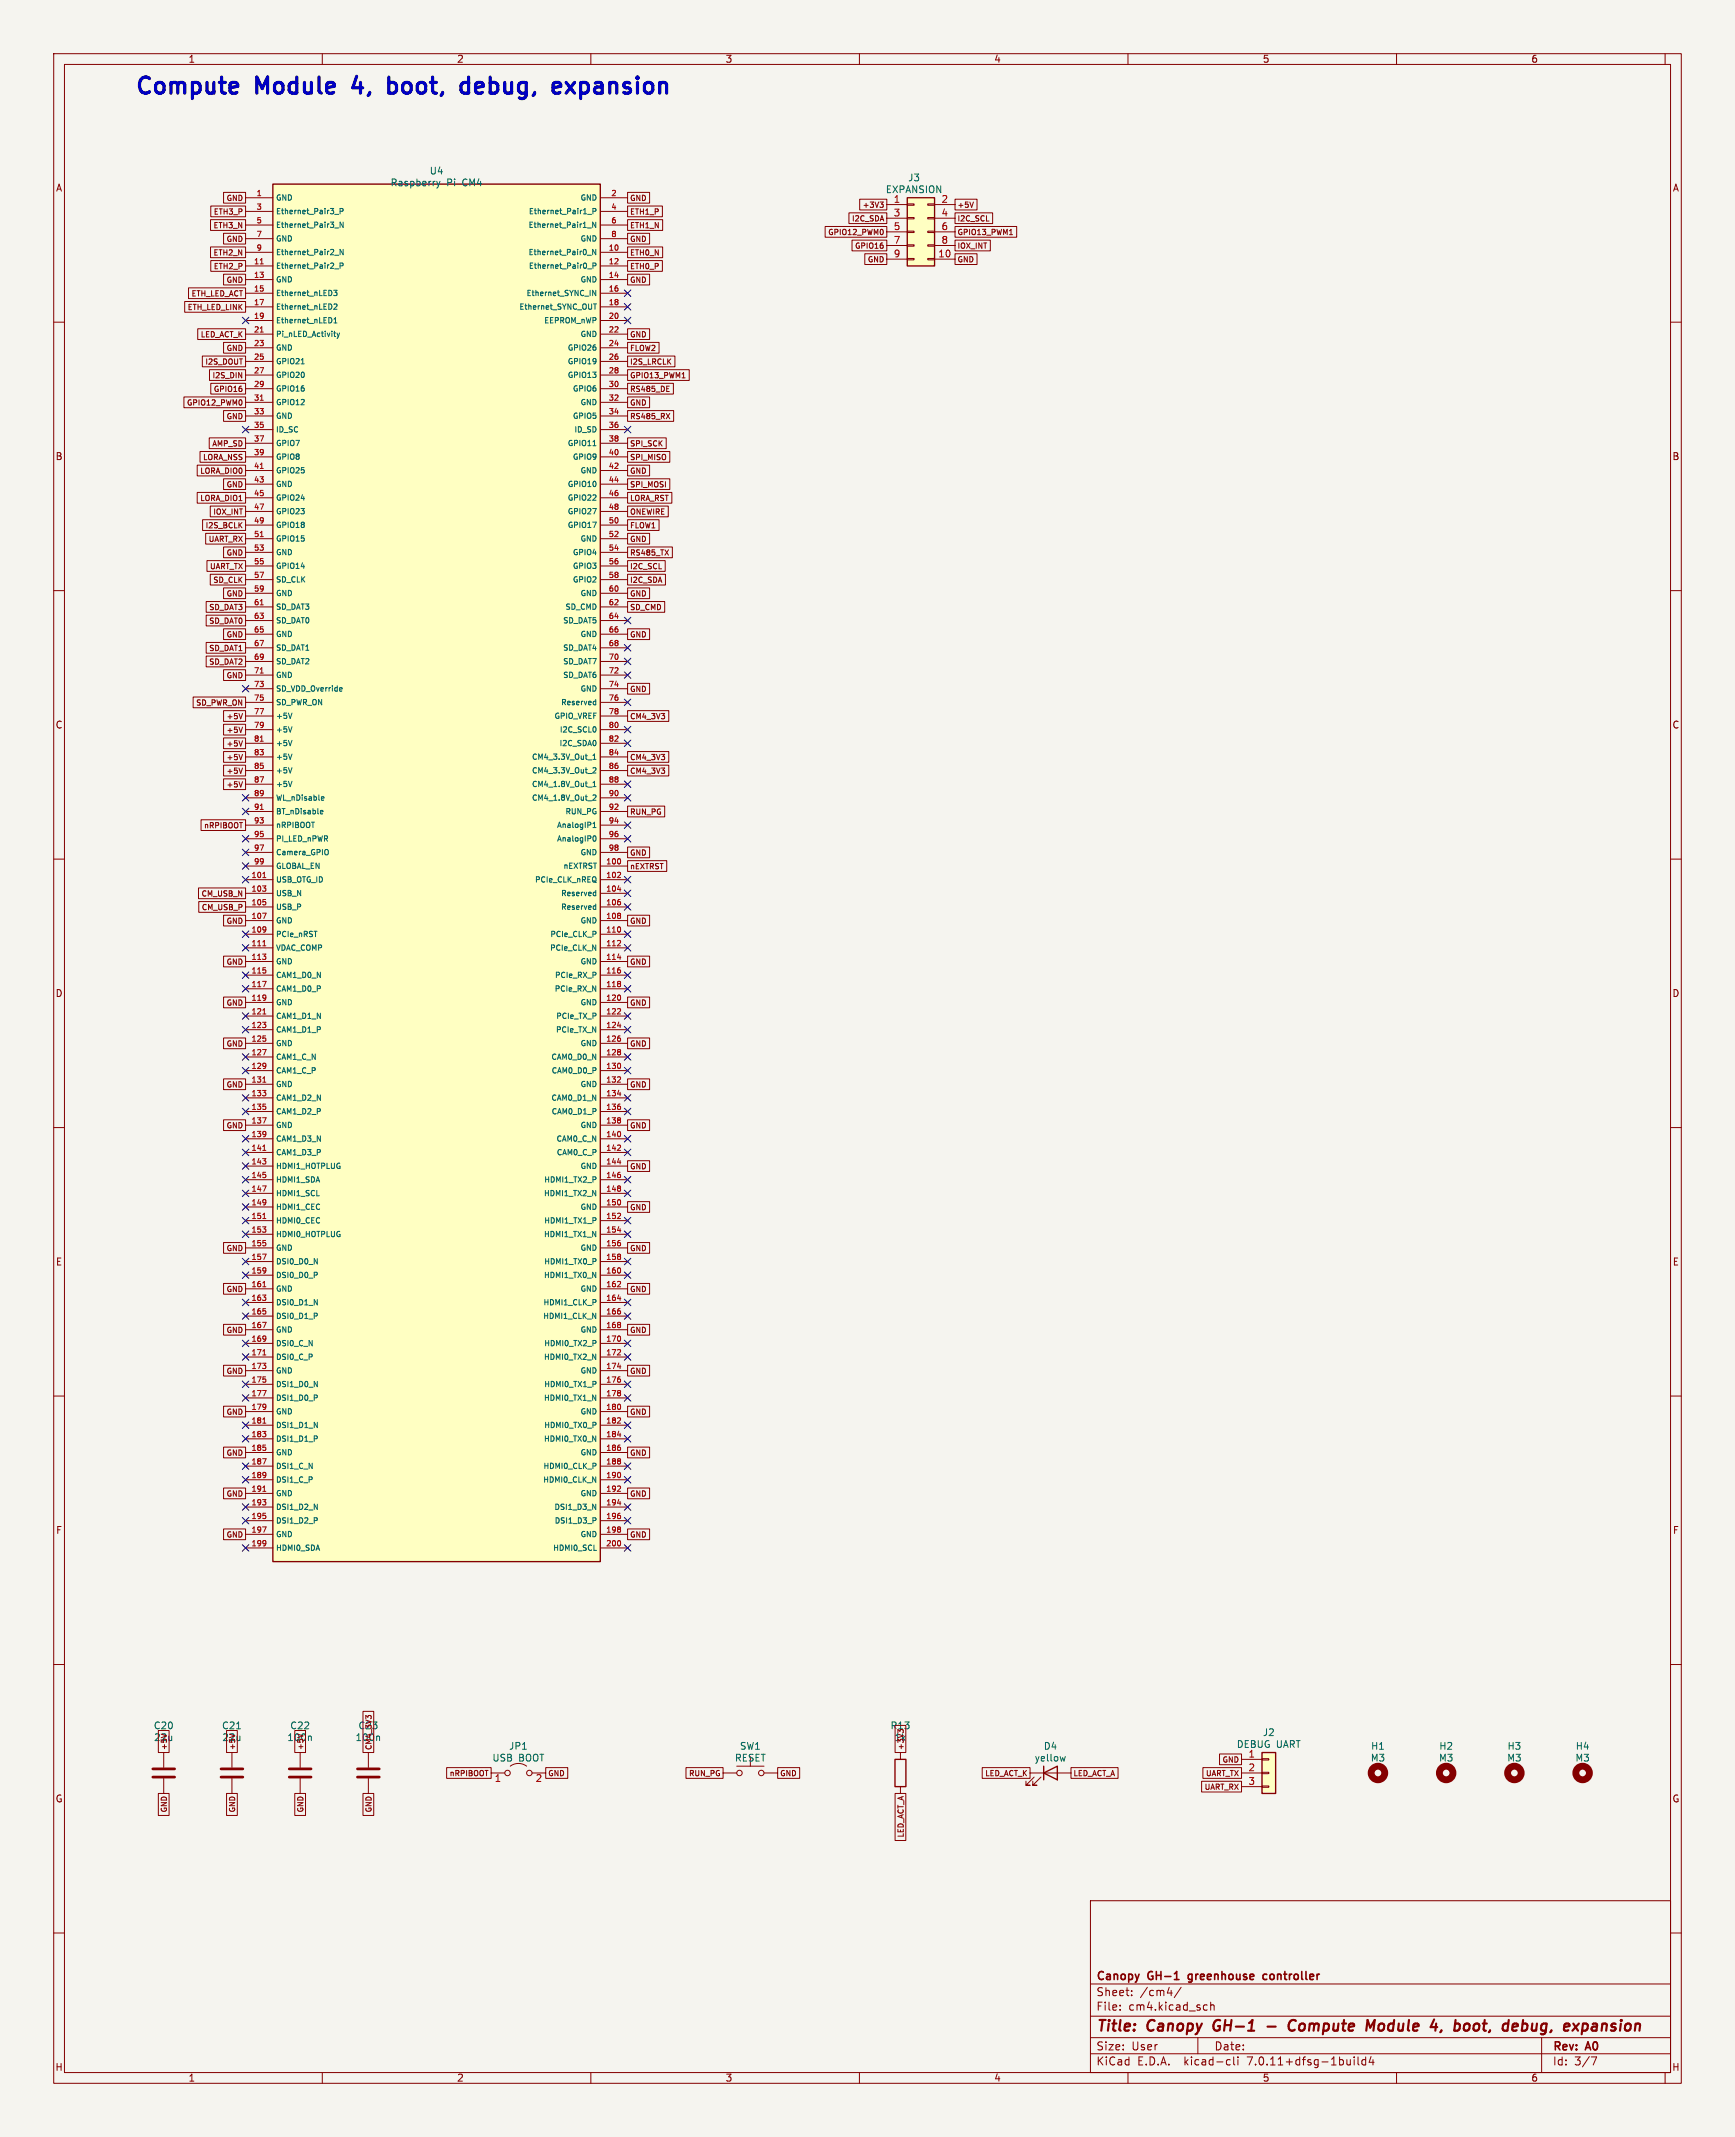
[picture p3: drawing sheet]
<svg xmlns="http://www.w3.org/2000/svg" width="323mm" height="398mm" viewBox="0 0 323 398" stroke-linecap="round" stroke-linejoin="round" font-family="sans-serif">
<defs><g id="words">
<g font-size="4.2" fill="#0000c2">
<text x="25" y="17.8">Compute</text>
<text x="47.9" y="17.8">Module</text>
<text x="67.1" y="17.8">4,</text>
<text x="74.9" y="17.8">boot,</text>
<text x="89.7" y="17.8">debug,</text>
<text x="108" y="17.8">expansion</text>
</g>
<g font-size="2.8" fill="#840000">
<text x="204" y="378.9">Title:</text>
<text x="213.7" y="378.9">Canopy</text>
<text x="226.8" y="378.9">GH-1</text>
<text x="242.4" y="378.9">Compute</text>
<text x="257.6" y="378.9">Module</text>
<text x="270.4" y="378.9">4,</text>
<text x="275.6" y="378.9">boot,</text>
<text x="285.5" y="378.9">debug,</text>
<text x="297.7" y="378.9">expansion</text>
</g>
<g font-size="2.1" fill="#840000">
<text x="204" y="372">Sheet:</text>
<text x="204" y="369.2">Canopy</text>
<text x="212.2" y="372">/cm4/</text>
<text x="213.8" y="369.2">GH-1</text>
<text x="221.9" y="369.2">greenhouse</text>
<text x="236.5" y="369.2">controller</text>
<text x="204" y="374.7">File:</text>
<text x="210.1" y="374.7">cm4.kicad_sch</text>
<text x="204" y="382.1">Size:</text>
<text x="210.7" y="382.1">User</text>
<text x="226" y="382.1">Date:</text>
<text x="289" y="382.3">Rev:</text>
<text x="295.4" y="382.3">A0</text>
<text x="204" y="384.9">KiCad</text>
<text x="211.7" y="384.9">E.D.A.</text>
<text x="220.6" y="384.9">kicad-cli</text>
<text x="232.5" y="384.9">7.0.11+dfsg-1build4</text>
<text x="289" y="384.9">Id:</text>
<text x="293.1" y="384.9">3/7</text>
</g>
<g font-size="1.8" fill="#840000">
<text x="35" y="11.9">1</text>
<text x="85" y="11.9">2</text>
<text x="135" y="11.9">3</text>
<text x="185" y="11.9">4</text>
<text x="235" y="11.9">5</text>
<text x="285" y="11.9">6</text>
<text x="10.3" y="35.9">A</text>
<text x="311.4" y="35.9">A</text>
<text x="10.3" y="85.9">B</text>
<text x="311.3" y="85.9">B</text>
<text x="10.3" y="135.9">C</text>
<text x="311.3" y="135.9">C</text>
<text x="10.3" y="185.9">D</text>
<text x="311.3" y="185.9">D</text>
<text x="10.3" y="235.9">E</text>
<text x="311.3" y="235.9">E</text>
<text x="10.3" y="285.9">F</text>
<text x="311.4" y="285.9">F</text>
<text x="66.6" y="322.3">C23</text>
<text x="165.7" y="322.3">R13</text>
<text x="28.6" y="324.5">22u</text>
<text x="41.3" y="324.5">22u</text>
<text x="53.4" y="324.5">100n</text>
<text x="66.1" y="324.5">100n</text>
<text x="166.4" y="324.5">1k</text>
<text x="10.3" y="335.9">G</text>
<text x="311.3" y="335.9">G</text>
<text x="10.2" y="385.9">H</text>
<text x="35" y="387.9">1</text>
<text x="85" y="387.9">2</text>
<text x="135" y="387.9">3</text>
<text x="185" y="387.9">4</text>
<text x="235" y="387.9">5</text>
<text x="285" y="387.9">6</text>
<text x="311.2" y="385.9">H</text>
</g>
<g font-size="1.8" fill="#006464">
<text x="72.6" y="34.9">Raspberry</text>
<text x="79.9" y="32.7">U4</text>
<text x="83.2" y="34.9">Pi</text>
<text x="86.2" y="34.9">CM4</text>
<text x="169" y="34">J3</text>
<text x="164.8" y="36.2">EXPANSION</text>
<text x="28.5" y="322.3">C20</text>
<text x="41.2" y="322.3">C21</text>
<text x="53.9" y="322.3">C22</text>
<text x="235" y="323.5">J2</text>
<text x="91.6" y="328.3">USB</text>
<text x="94.7" y="326.1">JP1</text>
<text x="96.6" y="328.3">BOOT</text>
<text x="136.7" y="328.3">RESET</text>
<text x="137.7" y="326.1">SW1</text>
<text x="192.5" y="328.3">yellow</text>
<text x="194.2" y="326.1">D4</text>
<text x="230.2" y="325.7">DEBUG UART</text>
<text x="255.1" y="328.3">M3</text>
<text x="255.2" y="326.1">H1</text>
<text x="267.8" y="328.3">M3</text>
<text x="267.9" y="326.1">H2</text>
<text x="280.5" y="328.3">M3</text>
<text x="280.6" y="326.1">H3</text>
<text x="293.2" y="328.3">M3</text>
<text x="293.3" y="326.1">H4</text>
</g>
<g font-size="1.8" fill="#a90000">
<text x="166.3" y="37.8">1</text>
<text x="166.3" y="40.4">3</text>
<text x="175.2" y="37.8">2</text>
<text x="175.2" y="40.4">4</text>
<text x="166.3" y="42.9">5</text>
<text x="166.3" y="45.5">7</text>
<text x="175.2" y="42.9">6</text>
<text x="175.2" y="45.5">8</text>
<text x="166.3" y="48">9</text>
<text x="174.6" y="48">10</text>
<text x="232.3" y="327.4">1</text>
<text x="232.3" y="329.9">2</text>
<text x="92" y="332.2">1</text>
<text x="99.6" y="332.2">2</text>
<text x="232.3" y="332.5">3</text>
</g>
<g font-size="1.4" fill="#840000">
<text x="39.7" y="40.2">ETH3_P</text>
<text x="42" y="37.6">GND</text>
<text x="117.2" y="37.6">GND</text>
<text x="117.2" y="40.2">ETH1_P</text>
<text x="158.5" y="41.4">I2C_SDA</text>
<text x="160.5" y="38.9">+3V3</text>
<text x="178.2" y="38.9">+5V</text>
<text x="178.2" y="41.4">I2C_SCL</text>
<text x="39.6" y="42.7">ETH3_N</text>
<text x="39.6" y="47.8">ETH2_N</text>
<text x="42" y="45.3">GND</text>
<text x="117.2" y="45.3">GND</text>
<text x="117.2" y="42.7">ETH1_N</text>
<text x="117.2" y="47.8">ETH0_N</text>
<text x="154" y="44">GPIO12_PWM0</text>
<text x="159" y="46.5">GPIO16</text>
<text x="178.2" y="44">GPIO13_PWM1</text>
<text x="178.2" y="46.5">IOX_INT</text>
<text x="39.7" y="50.3">ETH2_P</text>
<text x="42" y="52.9">GND</text>
<text x="117.2" y="50.3">ETH0_P</text>
<text x="117.2" y="52.9">GND</text>
<text x="161.4" y="49.1">GND</text>
<text x="178.2" y="49.1">GND</text>
<text x="34.8" y="58">ETH_LED_LINK</text>
<text x="35.5" y="55.4">ETH_LED_ACT</text>
<text x="37.2" y="63">LED_ACT_K</text>
<text x="42" y="65.6">GND</text>
<text x="117.2" y="63">GND</text>
<text x="117.2" y="65.6">FLOW2</text>
<text x="38.1" y="68.1">I2S_DOUT</text>
<text x="39.4" y="70.7">I2S_DIN</text>
<text x="117.2" y="68.1">I2S_LRCLK</text>
<text x="117.2" y="70.7">GPIO13_PWM1</text>
<text x="34.7" y="75.7">GPIO12_PWM0</text>
<text x="39.7" y="73.2">GPIO16</text>
<text x="117.2" y="73.2">RS485_DE</text>
<text x="117.2" y="75.7">GND</text>
<text x="39.4" y="83.4">AMP_SD</text>
<text x="42" y="78.3">GND</text>
<text x="117.2" y="78.3">RS485_RX</text>
<text x="117.2" y="83.4">SPI_SCK</text>
<text x="37.1" y="88.4">LORA_DIO0</text>
<text x="37.7" y="85.9">LORA_NSS</text>
<text x="117.2" y="85.9">SPI_MISO</text>
<text x="117.2" y="88.4">GND</text>
<text x="37.1" y="93.5">LORA_DIO1</text>
<text x="42" y="91">GND</text>
<text x="117.2" y="91">SPI_MOSI</text>
<text x="117.2" y="93.5">LORA_RST</text>
<text x="38.1" y="98.6">I2S_BCLK</text>
<text x="38.7" y="101.1">UART_RX</text>
<text x="39.6" y="96.1">IOX_INT</text>
<text x="117.2" y="98.6">FLOW1</text>
<text x="117.2" y="101.1">GND</text>
<text x="117.2" y="96.1">ONEWIRE</text>
<text x="38.9" y="106.2">UART_TX</text>
<text x="42" y="103.7">GND</text>
<text x="117.2" y="103.7">RS485_TX</text>
<text x="117.2" y="106.2">I2C_SCL</text>
<text x="38.8" y="113.8">SD_DAT3</text>
<text x="39.6" y="108.8">SD_CLK</text>
<text x="42" y="111.3">GND</text>
<text x="117.2" y="108.8">I2C_SDA</text>
<text x="117.2" y="111.3">GND</text>
<text x="117.2" y="113.8">SD_CMD</text>
<text x="38.8" y="116.4">SD_DAT0</text>
<text x="42" y="118.9">GND</text>
<text x="117.2" y="118.9">GND</text>
<text x="38.8" y="121.5">SD_DAT1</text>
<text x="38.8" y="124">SD_DAT2</text>
<text x="36.4" y="131.6">SD_PWR_ON</text>
<text x="42" y="126.5">GND</text>
<text x="117.2" y="129.1">GND</text>
<text x="42" y="134.2">+5V</text>
<text x="42" y="136.7">+5V</text>
<text x="117.2" y="134.2">CM4_3V3</text>
<text x="42" y="139.2">+5V</text>
<text x="42" y="141.8">+5V</text>
<text x="117.2" y="141.8">CM4_3V3</text>
<text x="42" y="146.9">+5V</text>
<text x="42" y="144.3">+5V</text>
<text x="117.2" y="144.3">CM4_3V3</text>
<text x="37.8" y="154.5">nRPIBOOT</text>
<text x="117.2" y="151.9">RUN_PG</text>
<text x="117.2" y="159.6">GND</text>
<text x="37.4" y="167.2">CM_USB_N</text>
<text x="117.2" y="162.1">nEXTRST</text>
<text x="37.4" y="169.7">CM_USB_P</text>
<text x="42" y="172.3">GND</text>
<text x="117.2" y="172.3">GND</text>
<text x="42" y="179.9">GND</text>
<text x="117.2" y="179.9">GND</text>
<text x="42" y="187.5">GND</text>
<text x="117.2" y="187.5">GND</text>
<text x="42" y="195.1">GND</text>
<text x="117.2" y="195.1">GND</text>
<text x="42" y="202.7">GND</text>
<text x="117.2" y="202.7">GND</text>
<text x="42" y="210.4">GND</text>
<text x="117.2" y="210.4">GND</text>
<text x="117.2" y="218">GND</text>
<text x="117.2" y="225.6">GND</text>
<text x="42" y="233.2">GND</text>
<text x="117.2" y="233.2">GND</text>
<text x="42" y="240.8">GND</text>
<text x="117.2" y="240.8">GND</text>
<text x="42" y="248.5">GND</text>
<text x="117.2" y="248.5">GND</text>
<text x="42" y="256.1">GND</text>
<text x="117.2" y="256.1">GND</text>
<text x="42" y="263.7">GND</text>
<text x="117.2" y="263.7">GND</text>
<text x="42" y="271.3">GND</text>
<text x="117.2" y="271.3">GND</text>
<text x="42" y="278.9">GND</text>
<text x="117.2" y="278.9">GND</text>
<text x="42" y="286.6">GND</text>
<text x="117.2" y="286.6">GND</text>
<text x="31.3" y="326" transform="rotate(-90 31.3 326)">+5V</text>
<text x="44" y="326" transform="rotate(-90 44 326)">+5V</text>
<text x="56.7" y="326" transform="rotate(-90 56.7 326)">+5V</text>
<text x="69.4" y="326" transform="rotate(-90 69.4 326)">CM4_3V3</text>
<text x="168.4" y="326" transform="rotate(-90 168.4 326)">+3V3</text>
<text x="227.5" y="328.5">GND</text>
<text x="83.6" y="331">nRPIBOOT</text>
<text x="102" y="331">GND</text>
<text x="128.1" y="331">RUN_PG</text>
<text x="145.2" y="331">GND</text>
<text x="183.3" y="331">LED_ACT_K</text>
<text x="199.8" y="331">LED_ACT_A</text>
<text x="224.1" y="333.5">UART_RX</text>
<text x="224.4" y="331">UART_TX</text>
<text x="31.3" y="337.7" transform="rotate(-90 31.3 337.7)">GND</text>
<text x="44" y="337.7" transform="rotate(-90 44 337.7)">GND</text>
<text x="56.7" y="337.7" transform="rotate(-90 56.7 337.7)">GND</text>
<text x="69.4" y="337.7" transform="rotate(-90 69.4 337.7)">GND</text>
<text x="168.4" y="342.4" transform="rotate(-90 168.4 342.4)">LED_ACT_A</text>
</g>
<g font-size="1.4" fill="#a90000">
<text x="47.7" y="36.6">1</text>
<text x="47.7" y="39.1">3</text>
<text x="47.7" y="41.7">5</text>
<text x="113.7" y="36.6">2</text>
<text x="113.7" y="39.1">4</text>
<text x="113.7" y="41.7">6</text>
<text x="47.7" y="44.2">7</text>
<text x="47.7" y="46.7">9</text>
<text x="113.2" y="46.7">10</text>
<text x="113.7" y="44.2">8</text>
<text x="47.2" y="49.3">11</text>
<text x="47.2" y="51.8">13</text>
<text x="113.2" y="49.3">12</text>
<text x="113.2" y="51.8">14</text>
<text x="47.2" y="54.4">15</text>
<text x="47.2" y="56.9">17</text>
<text x="47.2" y="59.4">19</text>
<text x="113.2" y="54.4">16</text>
<text x="113.2" y="56.9">18</text>
<text x="113.2" y="59.4">20</text>
<text x="47.2" y="62">21</text>
<text x="47.2" y="64.5">23</text>
<text x="113.2" y="62">22</text>
<text x="113.2" y="64.5">24</text>
<text x="47.2" y="67.1">25</text>
<text x="47.2" y="69.6">27</text>
<text x="113.2" y="67.1">26</text>
<text x="113.2" y="69.6">28</text>
<text x="47.2" y="72.1">29</text>
<text x="47.2" y="74.7">31</text>
<text x="47.2" y="77.2">33</text>
<text x="113.2" y="72.1">30</text>
<text x="113.2" y="74.7">32</text>
<text x="113.2" y="77.2">34</text>
<text x="47.2" y="79.8">35</text>
<text x="47.2" y="82.3">37</text>
<text x="113.2" y="79.8">36</text>
<text x="113.2" y="82.3">38</text>
<text x="47.2" y="84.8">39</text>
<text x="47.2" y="87.4">41</text>
<text x="47.2" y="89.9">43</text>
<text x="113.2" y="84.8">40</text>
<text x="113.2" y="87.4">42</text>
<text x="113.2" y="89.9">44</text>
<text x="47.2" y="92.5">45</text>
<text x="47.2" y="95">47</text>
<text x="113.2" y="92.5">46</text>
<text x="113.2" y="95">48</text>
<text x="47.2" y="97.5">49</text>
<text x="47.2" y="100.1">51</text>
<text x="113.2" y="97.5">50</text>
<text x="113.2" y="100.1">52</text>
<text x="47.2" y="102.6">53</text>
<text x="47.2" y="105.2">55</text>
<text x="47.2" y="107.7">57</text>
<text x="113.2" y="102.6">54</text>
<text x="113.2" y="105.2">56</text>
<text x="113.2" y="107.7">58</text>
<text x="47.2" y="110.2">59</text>
<text x="47.2" y="112.8">61</text>
<text x="113.2" y="110.2">60</text>
<text x="113.2" y="112.8">62</text>
<text x="47.2" y="115.3">63</text>
<text x="47.2" y="117.9">65</text>
<text x="113.2" y="115.3">64</text>
<text x="113.2" y="117.9">66</text>
<text x="47.2" y="120.4">67</text>
<text x="47.2" y="122.9">69</text>
<text x="47.2" y="125.5">71</text>
<text x="113.2" y="120.4">68</text>
<text x="113.2" y="122.9">70</text>
<text x="113.2" y="125.5">72</text>
<text x="47.2" y="128">73</text>
<text x="47.2" y="130.6">75</text>
<text x="113.2" y="128">74</text>
<text x="113.2" y="130.6">76</text>
<text x="47.2" y="133.1">77</text>
<text x="47.2" y="135.6">79</text>
<text x="113.2" y="133.1">78</text>
<text x="113.2" y="135.6">80</text>
<text x="47.2" y="138.2">81</text>
<text x="47.2" y="140.7">83</text>
<text x="47.2" y="143.3">85</text>
<text x="113.2" y="138.2">82</text>
<text x="113.2" y="140.7">84</text>
<text x="113.2" y="143.3">86</text>
<text x="47.2" y="145.8">87</text>
<text x="47.2" y="148.3">89</text>
<text x="113.2" y="145.8">88</text>
<text x="113.2" y="148.3">90</text>
<text x="47.2" y="150.9">91</text>
<text x="47.2" y="153.4">93</text>
<text x="47.2" y="156">95</text>
<text x="113.2" y="150.9">92</text>
<text x="113.2" y="153.4">94</text>
<text x="113.2" y="156">96</text>
<text x="47.2" y="158.5">97</text>
<text x="47.2" y="161">99</text>
<text x="112.7" y="161">100</text>
<text x="113.2" y="158.5">98</text>
<text x="46.7" y="163.6">101</text>
<text x="46.7" y="166.1">103</text>
<text x="112.7" y="163.6">102</text>
<text x="112.7" y="166.1">104</text>
<text x="46.7" y="168.7">105</text>
<text x="46.7" y="171.2">107</text>
<text x="46.7" y="173.7">109</text>
<text x="112.7" y="168.7">106</text>
<text x="112.7" y="171.2">108</text>
<text x="112.7" y="173.7">110</text>
<text x="46.7" y="176.3">111</text>
<text x="46.7" y="178.8">113</text>
<text x="112.7" y="176.3">112</text>
<text x="112.7" y="178.8">114</text>
<text x="46.7" y="181.4">115</text>
<text x="46.7" y="183.9">117</text>
<text x="112.7" y="181.4">116</text>
<text x="112.7" y="183.9">118</text>
<text x="46.7" y="186.4">119</text>
<text x="46.7" y="189">121</text>
<text x="46.7" y="191.5">123</text>
<text x="112.7" y="186.4">120</text>
<text x="112.7" y="189">122</text>
<text x="112.7" y="191.5">124</text>
<text x="46.7" y="194.1">125</text>
<text x="46.7" y="196.6">127</text>
<text x="112.7" y="194.1">126</text>
<text x="112.7" y="196.6">128</text>
<text x="46.7" y="199.1">129</text>
<text x="46.7" y="201.7">131</text>
<text x="112.7" y="199.1">130</text>
<text x="112.7" y="201.7">132</text>
<text x="46.7" y="204.2">133</text>
<text x="46.7" y="206.8">135</text>
<text x="46.7" y="209.3">137</text>
<text x="112.7" y="204.2">134</text>
<text x="112.7" y="206.8">136</text>
<text x="112.7" y="209.3">138</text>
<text x="46.7" y="211.8">139</text>
<text x="46.7" y="214.4">141</text>
<text x="112.7" y="211.8">140</text>
<text x="112.7" y="214.4">142</text>
<text x="46.7" y="216.9">143</text>
<text x="46.7" y="219.5">145</text>
<text x="46.7" y="222">147</text>
<text x="112.7" y="216.9">144</text>
<text x="112.7" y="219.5">146</text>
<text x="112.7" y="222">148</text>
<text x="46.7" y="224.5">149</text>
<text x="46.7" y="227.1">151</text>
<text x="112.7" y="224.5">150</text>
<text x="112.7" y="227.1">152</text>
<text x="46.7" y="229.6">153</text>
<text x="46.7" y="232.2">155</text>
<text x="112.7" y="229.6">154</text>
<text x="112.7" y="232.2">156</text>
<text x="46.7" y="234.7">157</text>
<text x="46.7" y="237.2">159</text>
<text x="46.7" y="239.8">161</text>
<text x="112.7" y="234.7">158</text>
<text x="112.7" y="237.2">160</text>
<text x="112.7" y="239.8">162</text>
<text x="46.7" y="242.3">163</text>
<text x="46.7" y="244.9">165</text>
<text x="112.7" y="242.3">164</text>
<text x="112.7" y="244.9">166</text>
<text x="46.7" y="247.4">167</text>
<text x="46.7" y="249.9">169</text>
<text x="112.7" y="247.4">168</text>
<text x="112.7" y="249.9">170</text>
<text x="46.7" y="252.5">171</text>
<text x="46.7" y="255">173</text>
<text x="46.7" y="257.6">175</text>
<text x="112.7" y="252.5">172</text>
<text x="112.7" y="255">174</text>
<text x="112.7" y="257.6">176</text>
<text x="46.7" y="260.1">177</text>
<text x="46.7" y="262.6">179</text>
<text x="112.7" y="260.1">178</text>
<text x="112.7" y="262.6">180</text>
<text x="46.7" y="265.2">181</text>
<text x="46.7" y="267.7">183</text>
<text x="112.7" y="265.2">182</text>
<text x="112.7" y="267.7">184</text>
<text x="46.7" y="270.3">185</text>
<text x="46.7" y="272.8">187</text>
<text x="46.7" y="275.3">189</text>
<text x="112.7" y="270.3">186</text>
<text x="112.7" y="272.8">188</text>
<text x="112.7" y="275.3">190</text>
<text x="46.7" y="277.9">191</text>
<text x="46.7" y="280.4">193</text>
<text x="112.7" y="277.9">192</text>
<text x="112.7" y="280.4">194</text>
<text x="46.7" y="283">195</text>
<text x="46.7" y="285.5">197</text>
<text x="112.7" y="283">196</text>
<text x="112.7" y="285.5">198</text>
<text x="46.7" y="288">199</text>
<text x="112.7" y="288">200</text>
</g>
<g font-size="1.4" fill="#006464">
<text x="51.3" y="37.6">GND</text>
<text x="51.3" y="40.1">Ethernet_Pair3_P</text>
<text x="98.3" y="40.1">Ethernet_Pair1_P</text>
<text x="107.9" y="37.6">GND</text>
<text x="51.3" y="42.6">Ethernet_Pair3_N</text>
<text x="51.3" y="45.2">GND</text>
<text x="51.3" y="47.7">Ethernet_Pair2_N</text>
<text x="98.3" y="47.7">Ethernet_Pair0_N</text>
<text x="98.3" y="42.6">Ethernet_Pair1_N</text>
<text x="107.9" y="45.2">GND</text>
<text x="51.3" y="50.3">Ethernet_Pair2_P</text>
<text x="51.3" y="52.8">GND</text>
<text x="98.3" y="50.3">Ethernet_Pair0_P</text>
<text x="107.9" y="52.8">GND</text>
<text x="51.3" y="55.3">Ethernet_nLED3</text>
<text x="51.3" y="57.9">Ethernet_nLED2</text>
<text x="96.6" y="57.9">Ethernet_SYNC_OUT</text>
<text x="97.9" y="55.3">Ethernet_SYNC_IN</text>
<text x="51.3" y="60.4">Ethernet_nLED1</text>
<text x="51.3" y="63">Pi_nLED_Activity</text>
<text x="51.3" y="65.5">GND</text>
<text x="101.2" y="60.4">EEPROM_nWP</text>
<text x="105.6" y="65.5">GPIO26</text>
<text x="107.9" y="63">GND</text>
<text x="51.3" y="68">GPIO21</text>
<text x="51.3" y="70.6">GPIO20</text>
<text x="105.6" y="68">GPIO19</text>
<text x="105.6" y="70.6">GPIO13</text>
<text x="51.3" y="73.1">GPIO16</text>
<text x="51.3" y="75.7">GPIO12</text>
<text x="106.5" y="73.1">GPIO6</text>
<text x="107.9" y="75.7">GND</text>
<text x="51.3" y="78.2">GND</text>
<text x="51.3" y="80.7">ID_SC</text>
<text x="51.3" y="83.3">GPIO7</text>
<text x="105.6" y="83.3">GPIO11</text>
<text x="106.5" y="78.2">GPIO5</text>
<text x="106.8" y="80.7">ID_SD</text>
<text x="51.3" y="85.8">GPIO8</text>
<text x="51.3" y="88.4">GPIO25</text>
<text x="106.5" y="85.8">GPIO9</text>
<text x="107.9" y="88.4">GND</text>
<text x="51.3" y="90.9">GND</text>
<text x="51.3" y="93.4">GPIO24</text>
<text x="51.3" y="96">GPIO23</text>
<text x="105.6" y="90.9">GPIO10</text>
<text x="105.6" y="93.4">GPIO22</text>
<text x="105.6" y="96">GPIO27</text>
<text x="51.3" y="98.5">GPIO18</text>
<text x="51.3" y="101.1">GPIO15</text>
<text x="105.6" y="98.5">GPIO17</text>
<text x="107.9" y="101.1">GND</text>
<text x="51.3" y="103.6">GND</text>
<text x="51.3" y="106.1">GPIO14</text>
<text x="106.5" y="103.6">GPIO4</text>
<text x="106.5" y="106.1">GPIO3</text>
<text x="51.3" y="108.7">SD_CLK</text>
<text x="51.3" y="111.2">GND</text>
<text x="51.3" y="113.8">SD_DAT3</text>
<text x="105.1" y="113.8">SD_CMD</text>
<text x="106.5" y="108.7">GPIO2</text>
<text x="107.9" y="111.2">GND</text>
<text x="51.3" y="116.3">SD_DAT0</text>
<text x="51.3" y="118.8">GND</text>
<text x="104.7" y="116.3">SD_DAT5</text>
<text x="107.9" y="118.8">GND</text>
<text x="51.3" y="121.4">SD_DAT1</text>
<text x="51.3" y="123.9">SD_DAT2</text>
<text x="104.7" y="121.4">SD_DAT4</text>
<text x="104.7" y="123.9">SD_DAT7</text>
<text x="51.3" y="126.5">GND</text>
<text x="51.3" y="129">SD_VDD_Override</text>
<text x="51.3" y="131.5">SD_PWR_ON</text>
<text x="104.3" y="131.5">Reserved</text>
<text x="104.7" y="126.5">SD_DAT6</text>
<text x="107.9" y="129">GND</text>
<text x="51.3" y="134.1">+5V</text>
<text x="51.3" y="136.6">+5V</text>
<text x="103.1" y="134.1">GPIO_VREF</text>
<text x="104.1" y="136.6">I2C_SCL0</text>
<text x="51.3" y="139.2">+5V</text>
<text x="51.3" y="141.7">+5V</text>
<text x="98.9" y="141.7">CM4_3.3V_Out_1</text>
<text x="104" y="139.2">I2C_SDA0</text>
<text x="51.3" y="144.2">+5V</text>
<text x="51.3" y="146.8">+5V</text>
<text x="51.3" y="149.3">WL_nDisable</text>
<text x="98.9" y="144.2">CM4_3.3V_Out_2</text>
<text x="98.9" y="146.8">CM4_1.8V_Out_1</text>
<text x="98.9" y="149.3">CM4_1.8V_Out_2</text>
<text x="51.3" y="151.9">BT_nDisable</text>
<text x="51.3" y="154.4">nRPIBOOT</text>
<text x="103.6" y="154.4">AnalogIP1</text>
<text x="105.1" y="151.9">RUN_PG</text>
<text x="51.3" y="156.9">PI_LED_nPWR</text>
<text x="51.3" y="159.5">Camera_GPIO</text>
<text x="103.6" y="156.9">AnalogIP0</text>
<text x="107.9" y="159.5">GND</text>
<text x="51.3" y="164.6">USB_OTG_ID</text>
<text x="51.3" y="167.1">USB_N</text>
<text x="51.3" y="162">GLOBAL_EN</text>
<text x="99.5" y="164.6">PCIe_CLK_nREQ</text>
<text x="104.3" y="167.1">Reserved</text>
<text x="104.8" y="162">nEXTRST</text>
<text x="51.3" y="169.6">USB_P</text>
<text x="51.3" y="172.2">GND</text>
<text x="104.3" y="169.6">Reserved</text>
<text x="107.9" y="172.2">GND</text>
<text x="51.3" y="174.7">PCIe_nRST</text>
<text x="51.3" y="177.3">VDAC_COMP</text>
<text x="51.3" y="179.8">GND</text>
<text x="102.3" y="177.3">PCIe_CLK_N</text>
<text x="102.3" y="174.7">PCIe_CLK_P</text>
<text x="107.9" y="179.8">GND</text>
<text x="51.3" y="182.3">CAM1_D0_N</text>
<text x="51.3" y="184.9">CAM1_D0_P</text>
<text x="103.1" y="184.9">PCIe_RX_N</text>
<text x="103.2" y="182.3">PCIe_RX_P</text>
<text x="51.3" y="187.4">GND</text>
<text x="51.3" y="190">CAM1_D1_N</text>
<text x="103.4" y="190">PCIe_TX_P</text>
<text x="107.9" y="187.4">GND</text>
<text x="51.3" y="192.5">CAM1_D1_P</text>
<text x="51.3" y="195">GND</text>
<text x="51.3" y="197.6">CAM1_C_N</text>
<text x="102.5" y="197.6">CAM0_D0_N</text>
<text x="103.4" y="192.5">PCIe_TX_N</text>
<text x="107.9" y="195">GND</text>
<text x="51.3" y="200.1">CAM1_C_P</text>
<text x="51.3" y="202.7">GND</text>
<text x="102.6" y="200.1">CAM0_D0_P</text>
<text x="107.9" y="202.7">GND</text>
<text x="51.3" y="205.2">CAM1_D2_N</text>
<text x="51.3" y="207.7">CAM1_D2_P</text>
<text x="102.5" y="205.2">CAM0_D1_N</text>
<text x="102.6" y="207.7">CAM0_D1_P</text>
<text x="51.3" y="210.3">GND</text>
<text x="51.3" y="212.8">CAM1_D3_N</text>
<text x="51.3" y="215.4">CAM1_D3_P</text>
<text x="103.5" y="212.8">CAM0_C_N</text>
<text x="103.5" y="215.4">CAM0_C_P</text>
<text x="107.9" y="210.3">GND</text>
<text x="51.3" y="217.9">HDMI1_HOTPLUG</text>
<text x="51.3" y="220.4">HDMI1_SDA</text>
<text x="101.2" y="220.4">HDMI1_TX2_P</text>
<text x="107.9" y="217.9">GND</text>
<text x="51.3" y="223">HDMI1_SCL</text>
<text x="51.3" y="225.5">HDMI1_CEC</text>
<text x="101.1" y="223">HDMI1_TX2_N</text>
<text x="107.9" y="225.5">GND</text>
<text x="51.3" y="228.1">HDMI0_CEC</text>
<text x="51.3" y="230.6">HDMI0_HOTPLUG</text>
<text x="51.3" y="233.1">GND</text>
<text x="101.1" y="230.6">HDMI1_TX1_N</text>
<text x="101.2" y="228.1">HDMI1_TX1_P</text>
<text x="107.9" y="233.1">GND</text>
<text x="51.3" y="235.7">DSI0_D0_N</text>
<text x="51.3" y="238.2">DSI0_D0_P</text>
<text x="101.1" y="238.2">HDMI1_TX0_N</text>
<text x="101.2" y="235.7">HDMI1_TX0_P</text>
<text x="51.3" y="240.8">GND</text>
<text x="51.3" y="243.3">DSI0_D1_N</text>
<text x="51.3" y="245.8">DSI0_D1_P</text>
<text x="101" y="245.8">HDMI1_CLK_N</text>
<text x="101" y="243.3">HDMI1_CLK_P</text>
<text x="107.9" y="240.8">GND</text>
<text x="51.3" y="248.4">GND</text>
<text x="51.3" y="250.9">DSI0_C_N</text>
<text x="101.2" y="250.9">HDMI0_TX2_P</text>
<text x="107.9" y="248.4">GND</text>
<text x="51.3" y="253.5">DSI0_C_P</text>
<text x="51.3" y="256">GND</text>
<text x="101.1" y="253.5">HDMI0_TX2_N</text>
<text x="107.9" y="256">GND</text>
<text x="51.3" y="258.5">DSI1_D0_N</text>
<text x="51.3" y="261.1">DSI1_D0_P</text>
<text x="51.3" y="263.6">GND</text>
<text x="101.1" y="261.1">HDMI0_TX1_N</text>
<text x="101.2" y="258.5">HDMI0_TX1_P</text>
<text x="107.9" y="263.6">GND</text>
<text x="51.3" y="266.2">DSI1_D1_N</text>
<text x="51.3" y="268.7">DSI1_D1_P</text>
<text x="101.1" y="268.7">HDMI0_TX0_N</text>
<text x="101.2" y="266.2">HDMI0_TX0_P</text>
<text x="51.3" y="271.2">GND</text>
<text x="51.3" y="273.8">DSI1_C_N</text>
<text x="101" y="273.8">HDMI0_CLK_P</text>
<text x="107.9" y="271.2">GND</text>
<text x="51.3" y="276.3">DSI1_C_P</text>
<text x="51.3" y="278.9">GND</text>
<text x="51.3" y="281.4">DSI1_D2_N</text>
<text x="101" y="276.3">HDMI0_CLK_N</text>
<text x="103.1" y="281.4">DSI1_D3_N</text>
<text x="107.9" y="278.9">GND</text>
<text x="51.3" y="283.9">DSI1_D2_P</text>
<text x="51.3" y="286.5">GND</text>
<text x="103.1" y="283.9">DSI1_D3_P</text>
<text x="107.9" y="286.5">GND</text>
<text x="51.3" y="289">HDMI0_SDA</text>
<text x="102.9" y="289">HDMI0_SCL</text>
</g>
</g></defs>
<path d="M0 0h323v398h-323z" fill="#f5f4ef" stroke="#f5f4ef" stroke-width=".19"/>
<g fill="none" stroke="#840000" stroke-width=".19">
<path d="M10 10h303v378h-303zM12 12h299v374h-299zM60 10v2M110 10v2M160 10v2M210 10v2M260 10v2M310 10v2M39.2 38.4h6.5v2h-6.5zM41.6 35.8h4.1v2h-4.1zM45.7 36.8h5.1M45.7 39.4h5.1"/>
<path d="M111.8 36.8h5M111.8 39.4h5M116.8 35.8h4.1v2h-4.1zM116.8 38.4h6.5v2h-6.5zM158 39.6h7.1v2h-7.1zM160 37.1h5.1v2h-5.1zM163.8 37.6h.6l-.3 .4 .3 .1v.3l-.2 .2h-.2M165.1 38.1h3.8M168.9 38h1.3v.2h-1.3zM172.7 38h1.3v.2h-1.3zM174 38.1h3.8M177.8 37.1h4.1v2h-4.1z"/>
<path d="M177.8 39.6h7v2h-7zM181.2 37.6l-.3 1M34.4 56.1h11.3v2.1h-11.3zM35.1 53.6h10.6v2h-10.6zM39.2 40.9h6.5v2h-6.5zM39.2 46h6.5v2h-6.5zM39.2 48.5h6.5v2h-6.5zM41.6 51.1h4.1v2h-4.1zM41.6 43.4h4.1v2.1h-4.1zM45.7 47h5.1M45.7 49.5h5.1M45.7 52.1h5.1"/>
<path d="M45.7 54.6h5.1M45.7 57.2h5.1M45.7 59.7h5.1M45.7 41.9h5.1M45.7 44.5h5.1M111.8 47h5M111.8 49.5h5M111.8 52.1h5M111.8 54.6h5M111.8 57.2h5M111.8 59.7h5M111.8 41.9h5"/>
<path d="M111.8 44.5h5M116.8 43.4h4.1v2.1h-4.1zM116.8 40.9h6.6v2h-6.6zM116.8 46h6.6v2h-6.6zM116.8 48.5h6.5v2h-6.5zM116.8 51.1h4.1v2h-4.1zM153.6 42.2h11.5v2h-11.5zM158.6 44.7h6.5v2h-6.5zM161 47.3h4.1v2h-4.1zM165.1 48.3h3.8M165.1 40.6h3.8M165.1 43.2h3.8"/>
<path d="M165.1 45.7h3.8M168.9 48.1h1.3v.3h-1.3zM168.9 45.6h1.3v.2h-1.3zM168.9 43.1h1.3v.2h-1.3zM168.9 40.5h1.3v.3h-1.3zM172.7 48.1h1.3v.3h-1.3zM172.7 45.6h1.3v.2h-1.3zM172.7 43.1h1.3v.2h-1.3zM172.7 40.5h1.3v.3h-1.3zM174 48.3h3.8M174 40.6h3.8M174 43.2h3.8"/>
<path d="M174 45.7h3.8M177.8 47.3h4.1v2h-4.1zM177.8 42.2h11.5v2h-11.5zM177.8 44.7h6.6v2h-6.6zM187.9 43.7h.6M10 60h2M34.2 73.9h11.5v2h-11.5zM36.8 61.2h8.9v2h-8.9zM37.7 66.3h8v2h-8zM39 68.8h6.7v2.1h-6.7zM39.2 71.4h6.5v2h-6.5zM41.6 63.8h4.1v2h-4.1z"/>
<path d="M41.6 76.5h4.1v2h-4.1zM45.7 62.2h5.1M45.7 64.8h5.1M45.7 67.3h5.1M45.7 69.9h5.1M45.7 72.4h5.1M45.7 74.9h5.1M45.7 77.5h5.1M111.8 62.2h5M111.8 64.8h5M111.8 67.3h5M111.8 69.9h5"/>
<path d="M111.8 72.4h5M111.8 74.9h5M111.8 77.5h5M116.8 61.2h4.1v2h-4.1zM116.8 63.8h5.9v2h-5.9zM116.8 66.3h8.9v2h-8.9zM116.8 68.8h11.5v2.1h-11.5zM116.8 71.4h8.6v2h-8.6zM116.8 73.9h4.1v2h-4.1zM116.8 76.5h8.6v2h-8.6zM124 77l.7 1M124.1 72.9h.5"/>
<path d="M124.1 71.9h.5M124.7 77l-.7 1M127 70.4h.6M311 60h2M36.7 86.6h9v2h-9zM36.7 91.7h9v2h-9zM37.2 84.1h8.5v2h-8.5zM37.7 96.8h8v2h-8zM38.3 99.3h7.4v2h-7.4zM39 81.5h6.7v2.1h-6.7zM39.1 94.2h6.6v2.1h-6.6zM41.6 89.2h4.1v2h-4.1z"/>
<path d="M45.7 80h5.1M45.7 82.6h5.1M45.7 85.1h5.1M45.7 87.6h5.1M45.7 90.2h5.1M45.7 92.7h5.1M45.7 95.3h5.1M45.7 97.8h5.1M111.8 80h5M111.8 82.6h5M111.8 85.1h5M111.8 87.6h5"/>
<path d="M111.8 90.2h5M111.8 92.7h5M111.8 95.3h5M111.8 97.8h5M116.8 96.8h5.9v2h-5.9zM116.8 99.3h4.1v2h-4.1zM116.8 94.2h7.6v2.1h-7.6zM116.8 81.5h7.2v2.1h-7.2zM116.8 84.1h7.9v2h-7.9zM116.8 86.6h4.1v2h-4.1zM116.8 89.2h7.9v2h-7.9zM116.8 91.7h8.3v2h-8.3z"/>
<path d="M10 110h2M38.4 112h7.3v2h-7.3zM38.4 114.6h7.3v2h-7.3zM38.4 119.6h7.3v2.1h-7.3zM38.5 104.4h7.2v2h-7.2zM39.1 106.9h6.6v2.1h-6.6zM41.6 117.1h4.1v2h-4.1zM41.6 109.5h4.1v2h-4.1zM41.6 101.9h4.1v2h-4.1zM45.7 100.3h5.1M45.7 102.9h5.1M45.7 105.4h5.1"/>
<path d="M45.7 108h5.1M45.7 110.5h5.1M45.7 113h5.1M45.7 115.6h5.1M45.7 118.1h5.1M111.8 100.3h5M111.8 102.9h5M111.8 105.4h5M111.8 108h5M111.8 110.5h5M111.8 113h5M111.8 115.6h5"/>
<path d="M111.8 118.1h5M116.8 101.9h8.4v2h-8.4zM116.8 104.4h7v2h-7zM116.8 106.9h7.1v2.1h-7.1zM116.8 109.5h4.1v2h-4.1zM116.8 112h6.9v2h-6.9zM116.8 117.1h4.1v2h-4.1zM311 110h2M36 129.8h9.7v2h-9.7zM38.4 122.2h7.3v2h-7.3zM41.6 124.7h4.1v2h-4.1zM41.6 132.3h4.1v2.1h-4.1z"/>
<path d="M41.6 134.9h4.1v2h-4.1zM41.6 137.4h4.1v2h-4.1zM41.6 140h4.1v2h-4.1zM45.1 132.9l-.3 1M45.1 135.4l-.3 1M45.1 138l-.3 1M45.7 120.7h5.1M45.7 123.2h5.1M45.7 125.7h5.1M45.7 128.3h5.1M45.7 130.8h5.1M45.7 133.4h5.1"/>
<path d="M45.7 135.9h5.1M45.7 138.4h5.1M111.8 120.7h5M111.8 123.2h5M111.8 125.7h5M111.8 128.3h5M111.8 130.8h5M111.8 133.4h5M111.8 135.9h5M111.8 138.4h5M116.8 127.3h4.1v2h-4.1zM116.8 132.3h7.7v2.1h-7.7z"/>
<path d="M116.8 140h7.7v2h-7.7zM37.4 152.7h8.3v2h-8.3zM41.6 145.1h4.1v2h-4.1zM41.6 142.5h4.1v2h-4.1zM45.1 145.6l-.3 1M45.1 140.5l-.3 1M45.1 143l-.3 1M45.7 141h5.1M45.7 143.5h5.1M45.7 146.1h5.1M45.7 148.6h5.1M45.7 151.1h5.1"/>
<path d="M45.7 153.7h5.1M45.7 156.2h5.1M45.7 158.8h5.1M111.8 141h5M111.8 143.5h5M111.8 146.1h5M111.8 148.6h5M111.8 151.1h5M111.8 153.7h5M111.8 156.2h5M111.8 158.8h5M116.8 142.5h7.7v2h-7.7z"/>
<path d="M116.8 150.1h6.9v2h-6.9zM116.8 157.8h4.1v2h-4.1zM10 160h2M37 165.4h8.7v2h-8.7zM37 167.9h8.7v2h-8.7zM41.6 178.1h4.1v2h-4.1zM41.6 170.5h4.1v2h-4.1zM45.7 161.3h5.1M45.7 163.8h5.1M45.7 166.4h5.1M45.7 168.9h5.1M45.7 171.5h5.1"/>
<path d="M45.7 174h5.1M45.7 176.5h5.1M45.7 179.1h5.1M111.8 161.3h5M111.8 163.8h5M111.8 166.4h5M111.8 168.9h5M111.8 171.5h5M111.8 174h5M111.8 176.5h5M111.8 179.1h5M116.8 160.3h7.3v2h-7.3z"/>
<path d="M116.8 170.5h4.1v2h-4.1zM116.8 178.1h4.1v2h-4.1zM311 160h2M41.6 193.3h4.1v2h-4.1zM41.6 185.7h4.1v2h-4.1zM45.7 181.6h5.1M45.7 184.2h5.1M45.7 186.7h5.1M45.7 189.2h5.1M45.7 191.8h5.1M45.7 194.3h5.1M45.7 196.9h5.1"/>
<path d="M45.7 199.4h5.1M111.8 181.6h5M111.8 184.2h5M111.8 186.7h5M111.8 189.2h5M111.8 191.8h5M111.8 194.3h5M111.8 196.9h5M111.8 199.4h5M116.8 193.3h4.1v2h-4.1zM116.8 185.7h4.1v2h-4.1zM10 210h2"/>
<path d="M41.6 208.6h4.1v2h-4.1zM41.6 200.9h4.1v2h-4.1zM45.7 201.9h5.1M45.7 204.5h5.1M45.7 207h5.1M45.7 209.6h5.1M45.7 212.1h5.1M45.7 214.6h5.1M45.7 217.2h5.1M45.7 219.7h5.1M111.8 201.9h5M111.8 204.5h5"/>
<path d="M111.8 207h5M111.8 209.6h5M111.8 212.1h5M111.8 214.6h5M111.8 217.2h5M111.8 219.7h5M116.8 216.2h4.1v2h-4.1zM116.8 208.6h4.1v2h-4.1zM116.8 200.9h4.1v2h-4.1zM311 210h2M41.6 239h4.1v2h-4.1zM41.6 231.4h4.1v2h-4.1z"/>
<path d="M45.7 222.3h5.1M45.7 224.8h5.1M45.7 227.3h5.1M45.7 229.9h5.1M45.7 232.4h5.1M45.7 235h5.1M45.7 237.5h5.1M111.8 222.3h5M111.8 224.8h5M111.8 227.3h5M111.8 229.9h5M111.8 232.4h5"/>
<path d="M111.8 235h5M111.8 237.5h5M116.8 239h4.1v2h-4.1zM116.8 231.4h4.1v2h-4.1zM116.8 223.8h4.1v2h-4.1zM41.6 254.3h4.1v2h-4.1zM41.6 246.7h4.1v2h-4.1zM45.7 240h5.1M45.7 242.6h5.1M45.7 245.1h5.1M45.7 247.7h5.1M45.7 250.2h5.1"/>
<path d="M45.7 252.7h5.1M45.7 255.3h5.1M45.7 257.8h5.1M111.8 240h5M111.8 242.6h5M111.8 245.1h5M111.8 247.7h5M111.8 250.2h5M111.8 252.7h5M111.8 255.3h5M111.8 257.8h5M116.8 254.3h4.1v2h-4.1z"/>
<path d="M116.8 246.7h4.1v2h-4.1zM10 260h2M41.6 261.9h4.1v2h-4.1zM41.6 277.1h4.1v2h-4.1zM41.6 269.5h4.1v2h-4.1zM45.7 260.4h5.1M45.7 262.9h5.1M45.7 265.4h5.1M45.7 268h5.1M45.7 270.5h5.1M45.7 273.1h5.1M45.7 275.6h5.1"/>
<path d="M45.7 278.1h5.1M111.8 260.4h5M111.8 262.9h5M111.8 265.4h5M111.8 268h5M111.8 270.5h5M111.8 273.1h5M111.8 275.6h5M111.8 278.1h5M116.8 277.1h4.1v2h-4.1zM116.8 269.5h4.1v2h-4.1zM116.8 261.9h4.1v2h-4.1z"/>
<path d="M311 260h2M41.6 284.8h4.1v2h-4.1zM45.7 280.7h5.1M45.7 283.2h5.1M45.7 285.8h5.1M45.7 288.3h5.1M111.8 280.7h5M111.8 283.2h5M111.8 285.8h5M111.8 288.3h5M116.8 284.8h4.1v2h-4.1zM10 310h2"/>
<path d="M67.6 318.7h2v7.7h-2zM311 310h2M29.5 334h2v4.1h-2zM29.5 322.3h2v4.1h-2zM30.5 326.4v2.8M30.5 331.2v2.8M42.2 322.3h2v4.1h-2zM42.2 334h2v4.1h-2zM43.2 326.4v2.8M43.2 331.2v2.8M54.9 322.3h2v4.1h-2zM54.9 334h2v4.1h-2z"/>
<path d="M55.9 326.4v2.8M55.9 331.2v2.8M67.6 334h2v4.1h-2zM68.6 326.4v2.8M68.6 331.2v2.8M83.2 329.2h8.2v2h-8.2zM91.4 330.2h2.6M95 328.9a2.54 2.54 0 0 1 3 0M99.1 330.2h2.5M101.6 329.2h4.1v2h-4.1zM127.7 329.2h6.9v2h-6.9zM134.6 330.2h2.6"/>
<path d="M137.2 328.9h5M139.7 327.2v1.7M142.2 330.2h2.6M144.8 329.2h4.1v2h-4.1zM166.6 321.3h2v5.1h-2zM166.6 334h2v8.8h-2zM167.6 326.4v1.3M167.6 332.7v1.3M182.9 329.2h8.9v2h-8.9zM191.8 330.2h7.6M192.5 331l-1.5 1.5h.8h-.8v-.8M193.8 331l-1.5 1.5h.7h-.7v-.8"/>
<path d="M199.4 329.2h8.8v2h-8.8zM223.7 331.7h7.4v2h-7.4zM223.9 329.2h7.2v2h-7.2zM227 326.7h4.1v2h-4.1zM231.1 330.2h3.8M231.1 327.7h3.8M231.1 332.7h3.8M234.9 332.6h1.3v.3h-1.3zM234.9 330.1h1.3v.2h-1.3zM234.9 327.5h1.3v.3h-1.3zM203 354h108v32h-108zM10 360h2"/>
<path d="M203 379.5h108M203 375.5h108M203 369.5h108M208.5 374.2v.2M208.5 373.5v.1M210.7 371.5v.2M210.7 370.8v.1M217.3 371.2h1M219.9 370.1l-1.3 1.9M223 379.5v3M224.3 373.4l.5 .1M224.8 374.3l-.5 .1"/>
<path d="M225.4 373.5l.2-.1 .4 .1v.9M225.4 372.9v1.5M287 379.5v6.5M311 360h2M60 386v2M110 386v2M160 386v2M203 382.5h108M210 386v2M228.6 383.6l.4 .1M229 384.5l-.4 .1M229.7 383.1v1.3l.2 .2"/>
<path d="M230.5 383.1v.1M230.5 383.6v1M252.1 383.1v.1M252.1 383.6v1M252.8 383.1v1.3l.2 .2M254.3 383.7l-.5-.1-.3 .3 .2 .6h.6M254.3 383.1v1.5M255.3 383l-.4 1.1h.9M255.6 383.6v1M260 386v2M296.3 383.1h1l-.7 1.5M310 386v2"/>
<circle cx="94.5" cy="330.2" r=".51"/>
<circle cx="98.6" cy="330.2" r=".51"/>
<circle cx="137.7" cy="330.2" r=".51"/>
<circle cx="141.7" cy="330.2" r=".51"/>
</g>
<path d="M226.2 376.5a1.27 1.27 0 0 0 0 1.6M236 377.4h1.5M241.3 376.4a.88 .88 0 0 0-1.1 0 .88 .88 0 0 0-.3 .9 .69 .69 0 0 0 .3 .8 .69 .69 0 0 0 .8-.1M255.1 377.6l.8-1.4-.2 2M256.9 377l-.2 .2-.1 .6 .3 .4M274.8 376.9l-.4 .3-.1 .6 .2 .3 .4 .1M283.5 377l.2-.1 .5 .1 .2 .2-.1 .6a.66 .66 0 0 1-1 .3M283.6 376.2l-.3 2M295.5 377l.1 .2-.2 .8M297.1 376.9l-.6 .1M297.1 377.4h-.5a.4 .4 0 0 0-.3 .4 .4 .4 0 0 0 .2 .4h.5" fill="none" stroke="#840000" stroke-width=".4"/>
<path d="M218.6 368.7h.9M221.3 367.8v.7M235.9 367.7h-.5l-.3 .3 .2 .6h.6" fill="none" stroke="#840000" stroke-width=".3"/>
<g fill="#ffffc2" stroke="#ffffc2" stroke-width=".19">
<path d="M50.8 34.3h61v256.5h-61z"/>
<path d="M168.9 36.8h5.1v12.7h-5.1z"/>
<path d="M234.9 326.4h2.6v7.6h-2.6z"/>
</g>
<path d="M50.8 34.3h61v256.5h-61zM168.9 36.8h5.1v12.7h-5.1zM166.6 327.7h2.1v5h-2.1zM194.3 330.2l2.5-1.3v2.6zM194.3 328.9v2.6M234.9 326.4h2.6v7.6h-2.6z" fill="none" stroke="#840000" stroke-width=".25"/>
<g fill="none" stroke="#006464" stroke-width=".19">
<path d="M62.3 39.9h.8M63.3 39.3h.5v-.4l-.5-.1v1M81.3 33.8l.3 .8M81.6 34.6l-.3 .4M81.9 33.8l-.3 .8M109.4 39.9h.8M110.4 39.3h.5v-.4l-.5-.1v1M62.1 54.1h.6l-.3 .3 .3 .1v.5l-.1 .1-.5-.1M62.2 56.7l.4-.1 .1 .3-.6 .7h.6M62.2 59.4l.3-.3v1M62.3 47.5h.8M62.3 50.1h.8"/>
<path d="M62.3 42.5h.8M63.3 49.5h.5v-.4l-.5-.1v1M63.9 41.4v1l-.6-1v1M63.9 46.4v1l-.6-1v1M109.3 47.5h.8M109.3 42.5h.8M109.4 50.1h.8M110.3 54.1l.6 1v-1M110.4 49.5h.5v-.4l-.5-.1v1M110.5 56.6h.6M110.8 56.6v1M110.9 41.4v1l-.6-1v1"/>
<path d="M110.9 46.4v1l-.6-1v1M56.1 67.8h.5M62.1 62h.4M62.2 60.1h.5M62.4 62.7h.1M62.7 62l.3 .7M63 62.7l-.3 .3M63.2 62l-.2 .7M110.4 83h.6M54.4 132.8l-.4 1M54.4 135.3l-.4 1M54.4 137.9l-.4 1"/>
<path d="M63.4 128.1h.2l.1 .2-.5 .1M63.6 128.7h-.2M110.6 130.6h.3M110.9 130.3v1M110.9 135.5v.7M110.9 131.2l-.3 .1M54.4 140.4l-.4 1M54.4 143l-.4 1M54.4 145.5l-.4 1M59.7 151.5h.4M59.7 151l.3-.1 .1 .3-.5 .1M60 148.4h.3v.2l-.5 .1"/>
<path d="M60.3 149h-.3M60.9 158.2l.2 .3v.6l-.2 .1M110.4 156l.2-.3a.53 .53 0 0 1 .4 .5 .53 .53 0 0 1-.4 .5l-.2-.4M110.4 141.4h.6M110.4 140.7l.3-.3v1M110.4 145.8l.3-.3v1M110.4 153.4l.3-.3v1M110.4 146.5h.6M110.4 154.1h.6M110.4 143h.4l.2 .3-.7 .7h.7M110.4 148.1l.4-.1 .2 .3-.7 .7h.7M110.6 166.2h.3"/>
<path d="M110.6 168.7h.3M110.9 165.8v1M110.9 168.4v1M110.9 166.8h-.3M110.9 169.3l-.3 .1M110.3 280.1l.6 1v-1M110.9 282.8v.3M44.1 322h.7M57.8 323.3l.2 .2v.7M70.5 323.3l.2 .2v.7M198.3 327.1l-.2 .9-.3-.6"/>
</g>
<g fill="none" stroke="#a90000" stroke-width=".19">
<path d="M48.5 49.1h.5M48.5 61.8h.5M48.5 74.5h.5M48.5 87.2h.5M48.5 99.9h.5M48.5 112.6h.5M48.5 125.3h.5M48.5 138h.5M48.5 150.7h.5M48.9 165h.6l-.3 .4M48.9 170.1h.6l-.4 1M48.9 177.7h.6l-.3 .4"/>
<path d="M48.9 163.4h.6M48.9 176.1h.6M49.5 165.5v.4M49.5 168v.4M49.5 172.7v.7M49.5 178.2v.4M49.5 173v.1M115 165.7h.6M115 178.4h.6M115.4 162.5l.1 .4-.6 .5h.6M115.4 175.2l.1 .4-.6 .5h.6M115.5 160.1v.6"/>
<path d="M115.5 168v.4M115.5 170.2v.2M115.5 170.6v.4M115.5 172.8v.6M48.9 182.8h.6l-.4 1M48.9 190.4h.6l-.3 .4M48.9 195.5h.6l-.4 1M48.9 188.8h.6M49.5 180.7v.4M49.5 185.4v.7M49.5 190.9v.4M49.5 193.4v.4"/>
<path d="M49.5 198.1v.7M49.5 185.7v.1M49.5 198.4v.1M115 191.1h.6M115.4 187.9l.1 .4-.6 .5h.6M115.5 180.7v.4M115.5 182.9v.2M115.5 183.3v.4M115.5 185.5v.6M115.5 193.4v.4M115.5 195.6v.2M115.5 196v.4"/>
<path d="M115.5 198.2v.6M48.9 203.1h.6l-.3 .4M48.9 208.2h.6l-.4 1M48.9 215.8h.6l-.3 .4M48.9 201.5h.6M48.9 214.2h.6M49.5 203.6v.4M49.5 206.1v.4M49.5 210.8v.7M49.5 216.3v.4M49.5 218.8v.4M49.5 211.1v.1"/>
<path d="M115 203.8h.6M115 216.5h.6M115.4 200.6l.1 .4-.6 .5h.6M115.4 213.3l.1 .4-.6 .5h.6M115.5 206.1v.4M115.5 208.3v.2M115.5 208.7v.4M115.5 210.9v.6M115.5 218.8v.4M48.9 220.9h.6l-.4 1M48.9 228.5h.6l-.3 .4M48.9 233.6h.6l-.4 1"/>
<path d="M48.9 226.9h.6M48.9 239.6h.6M49.5 223.5v.7M49.5 229v.4M49.5 231.5v.4M49.5 236.2v.7M49.5 223.8v.1M49.5 236.5v.1M115 229.2h.6M115.4 226l.1 .4-.6 .5h.6M115.4 238.7l.1 .4-.6 .5h.6M115.5 221v.2"/>
<path d="M115.5 221.4v.4M115.5 223.6v.6M115.5 231.5v.4M115.5 233.7v.2M115.5 234.1v.4M115.5 236.3v.6M48.9 241.2h.6l-.3 .4M48.9 246.3h.6l-.4 1M48.9 253.9h.6l-.3 .4M48.9 259h.6l-.4 1M48.9 252.3h.6M49.5 241.7v.4"/>
<path d="M49.5 244.2v.4M49.5 248.9v.7M49.5 254.4v.4M49.5 256.9v.4M49.5 249.2v.1M115 241.9h.6M115 254.6h.6M115.4 251.4l.1 .4-.6 .5h.6M115.5 244.2v.4M115.5 246.4v.2M115.5 246.8v.4M115.5 249v.6"/>
<path d="M115.5 256.9v.4M115.5 259.1v.2M115.5 259.5v.4M48.9 266.6h.6l-.3 .4M48.9 271.7h.6l-.4 1M48.9 279.3h.6l-.3 .4M48.9 265h.6M48.9 277.7h.6M49.5 261.6v.7M49.5 267.1v.4M49.5 269.6v.4M49.5 274.3v.7"/>
<path d="M49.5 279.8v.4M49.5 261.9v.1M49.5 274.6v.1M115 267.3h.6M115 280h.6M115.4 264.1l.1 .4-.6 .5h.6M115.4 276.8l.1 .4-.6 .5h.6M115.5 261.7v.6M115.5 269.6v.4M115.5 271.8v.2M115.5 272.2v.4M115.5 274.4v.6"/>
<path d="M48.9 284.4h.6l-.4 1M49.5 282.3v.4M49.5 287v.7M49.5 287.3v.1M115.5 282.3v.4M115.5 284.5v.2M115.5 284.9v.4M115.5 287.1v.6"/>
</g>
<path d="M28.4 331h4.1M28.4 329.4h4.1M41.1 331h4.1M41.1 329.4h4.1M53.8 331h4.1M53.8 329.4h4.1M66.5 331h4.1M66.5 329.4h4.1" fill="none" stroke="#840000" stroke-width=".51"/>
<g fill="none" stroke="#840000" stroke-width="1.3">
<circle cx="256.5" cy="330.2" r="1.27"/>
<circle cx="269.2" cy="330.2" r="1.27"/>
<circle cx="281.9" cy="330.2" r="1.27"/>
<circle cx="294.6" cy="330.2" r="1.27"/>
</g>
<path d="M66.4 14.2l-.7 2.2h1.8M72.4 14.4v3M72.4 15.5l.3-.1h.6l.4 .2M73.7 17.1l-.4 .3h-.6l-.3-.2M86.1 15.5l.3-.1h.6l.3 .1M86.1 17.2l.3 .2h.6l.3-.2M87.3 14.4v3M105.4 15.4l1.6 2M107 15.4l-1.6 2" fill="none" stroke="#0000c2" stroke-width=".6"/>
<g fill="none" stroke="#000084" stroke-width=".19">
<path d="M45.1 59.1l1.2 1.2M46.3 59.1l-1.2 1.2M116.2 59.1l1.2 1.2M116.2 56.5l1.2 1.3M116.2 54l1.2 1.2M117.4 59.1l-1.2 1.2M117.4 56.5l-1.2 1.3M117.4 54l-1.2 1.2M45.1 79.4l1.2 1.2M46.3 79.4l-1.2 1.2M116.2 79.4l1.2 1.2M117.4 79.4l-1.2 1.2"/>
<path d="M116.2 115l1.2 1.2M117.4 115l-1.2 1.2M45.1 127.7l1.2 1.2M46.3 127.7l-1.2 1.2M116.2 125.1l1.2 1.2M116.2 122.6l1.2 1.2M116.2 120l1.2 1.3M116.2 137.8l1.2 1.2M116.2 135.3l1.2 1.2M116.2 130.2l1.2 1.2M117.4 125.1l-1.2 1.2M117.4 122.6l-1.2 1.2"/>
<path d="M117.4 120l-1.2 1.3M117.4 137.8l-1.2 1.2M117.4 135.3l-1.2 1.2M117.4 130.2l-1.2 1.2M45.1 158.1l1.2 1.3M45.1 155.6l1.2 1.2M45.1 150.5l1.2 1.2M45.1 148l1.2 1.2M46.3 158.1l-1.2 1.3M46.3 155.6l-1.2 1.2M46.3 150.5l-1.2 1.2M46.3 148l-1.2 1.2"/>
<path d="M116.2 148l1.2 1.2M116.2 145.4l1.2 1.3M116.2 155.6l1.2 1.2M116.2 153.1l1.2 1.2M117.4 148l-1.2 1.2M117.4 155.6l-1.2 1.2M117.4 145.4l-1.2 1.3M117.4 153.1l-1.2 1.2M45.1 173.4l1.2 1.2M45.1 175.9l1.2 1.2M45.1 160.7l1.2 1.2M45.1 163.2l1.2 1.2"/>
<path d="M46.3 173.4l-1.2 1.2M46.3 175.9l-1.2 1.2M46.3 160.7l-1.2 1.2M46.3 163.2l-1.2 1.2M116.2 168.3l1.2 1.2M116.2 173.4l1.2 1.2M116.2 175.9l1.2 1.2M116.2 163.2l1.2 1.2M116.2 165.8l1.2 1.2M117.4 168.3l-1.2 1.2M117.4 173.4l-1.2 1.2M117.4 175.9l-1.2 1.2"/>
<path d="M117.4 163.2l-1.2 1.2M117.4 165.8l-1.2 1.2M45.1 191.2l1.2 1.2M45.1 181l1.2 1.2M45.1 183.5l1.2 1.3M45.1 188.6l1.2 1.2M45.1 196.2l1.2 1.3M45.1 198.8l1.2 1.2M46.3 196.2l-1.2 1.3M46.3 191.2l-1.2 1.2M46.3 181l-1.2 1.2M46.3 183.5l-1.2 1.3"/>
<path d="M46.3 188.6l-1.2 1.2M46.3 198.8l-1.2 1.2M116.2 181l1.2 1.2M116.2 183.5l1.2 1.3M116.2 188.6l1.2 1.2M116.2 191.2l1.2 1.2M116.2 196.2l1.2 1.3M116.2 198.8l1.2 1.2M117.4 196.2l-1.2 1.3M117.4 181l-1.2 1.2M117.4 183.5l-1.2 1.3M117.4 188.6l-1.2 1.2"/>
<path d="M117.4 191.2l-1.2 1.2M117.4 198.8l-1.2 1.2M45.1 216.6l1.2 1.2M45.1 219.1l1.2 1.2M45.1 203.9l1.2 1.2M45.1 206.4l1.2 1.2M45.1 211.5l1.2 1.2M45.1 214l1.2 1.2M46.3 216.6l-1.2 1.2M46.3 219.1l-1.2 1.2M46.3 203.9l-1.2 1.2M46.3 206.4l-1.2 1.2"/>
<path d="M46.3 211.5l-1.2 1.2M46.3 214l-1.2 1.2M116.2 211.5l1.2 1.2M116.2 214l1.2 1.2M116.2 219.1l1.2 1.2M116.2 206.4l1.2 1.2M116.2 203.9l1.2 1.2M117.4 211.5l-1.2 1.2M117.4 214l-1.2 1.2M117.4 219.1l-1.2 1.2M117.4 206.4l-1.2 1.2M117.4 203.9l-1.2 1.2"/>
<path d="M45.1 221.6l1.2 1.3M45.1 224.2l1.2 1.2M45.1 226.7l1.2 1.2M45.1 229.3l1.2 1.2M45.1 234.3l1.2 1.3M45.1 236.9l1.2 1.2M46.3 221.6l-1.2 1.3M46.3 224.2l-1.2 1.2M46.3 226.7l-1.2 1.2M46.3 229.3l-1.2 1.2M46.3 234.3l-1.2 1.3M46.3 236.9l-1.2 1.2"/>
<path d="M116.2 221.6l1.2 1.3M116.2 226.7l1.2 1.2M116.2 229.3l1.2 1.2M116.2 234.3l1.2 1.3M116.2 236.9l1.2 1.2M117.4 221.6l-1.2 1.3M117.4 226.7l-1.2 1.2M117.4 229.3l-1.2 1.2M117.4 234.3l-1.2 1.3M117.4 236.9l-1.2 1.2M45.1 242l1.2 1.2M45.1 244.5l1.2 1.2"/>
<path d="M45.1 249.6l1.2 1.2M45.1 257.2l1.2 1.2M45.1 259.7l1.2 1.3M45.1 252.1l1.2 1.2M46.3 244.5l-1.2 1.2M46.3 242l-1.2 1.2M46.3 249.6l-1.2 1.2M46.3 257.2l-1.2 1.2M46.3 259.7l-1.2 1.3M46.3 252.1l-1.2 1.2M116.2 242l1.2 1.2M116.2 244.5l1.2 1.2"/>
<path d="M116.2 249.6l1.2 1.2M116.2 252.1l1.2 1.2M116.2 257.2l1.2 1.2M116.2 259.7l1.2 1.3M117.4 242l-1.2 1.2M117.4 244.5l-1.2 1.2M117.4 249.6l-1.2 1.2M117.4 252.1l-1.2 1.2M117.4 257.2l-1.2 1.2M117.4 259.7l-1.2 1.3M45.1 264.8l1.2 1.2M45.1 267.4l1.2 1.2"/>
<path d="M45.1 272.4l1.2 1.3M45.1 275l1.2 1.2M46.3 264.8l-1.2 1.2M46.3 267.4l-1.2 1.2M46.3 272.4l-1.2 1.3M46.3 275l-1.2 1.2M116.2 275l1.2 1.2M116.2 272.4l1.2 1.3M116.2 267.4l1.2 1.2M116.2 264.8l1.2 1.2M117.4 275l-1.2 1.2M117.4 272.4l-1.2 1.3"/>
<path d="M117.4 267.4l-1.2 1.2M117.4 264.8l-1.2 1.2M45.1 287.7l1.2 1.2M45.1 282.6l1.2 1.2M45.1 280.1l1.2 1.2M46.3 287.7l-1.2 1.2M46.3 282.6l-1.2 1.2M46.3 280.1l-1.2 1.2M116.2 287.7l1.2 1.2M116.2 282.6l1.2 1.2M116.2 280.1l1.2 1.2M117.4 287.7l-1.2 1.2"/>
<path d="M117.4 282.6l-1.2 1.2M117.4 280.1l-1.2 1.2"/>
</g>
<use href="#words"/>
</svg>
